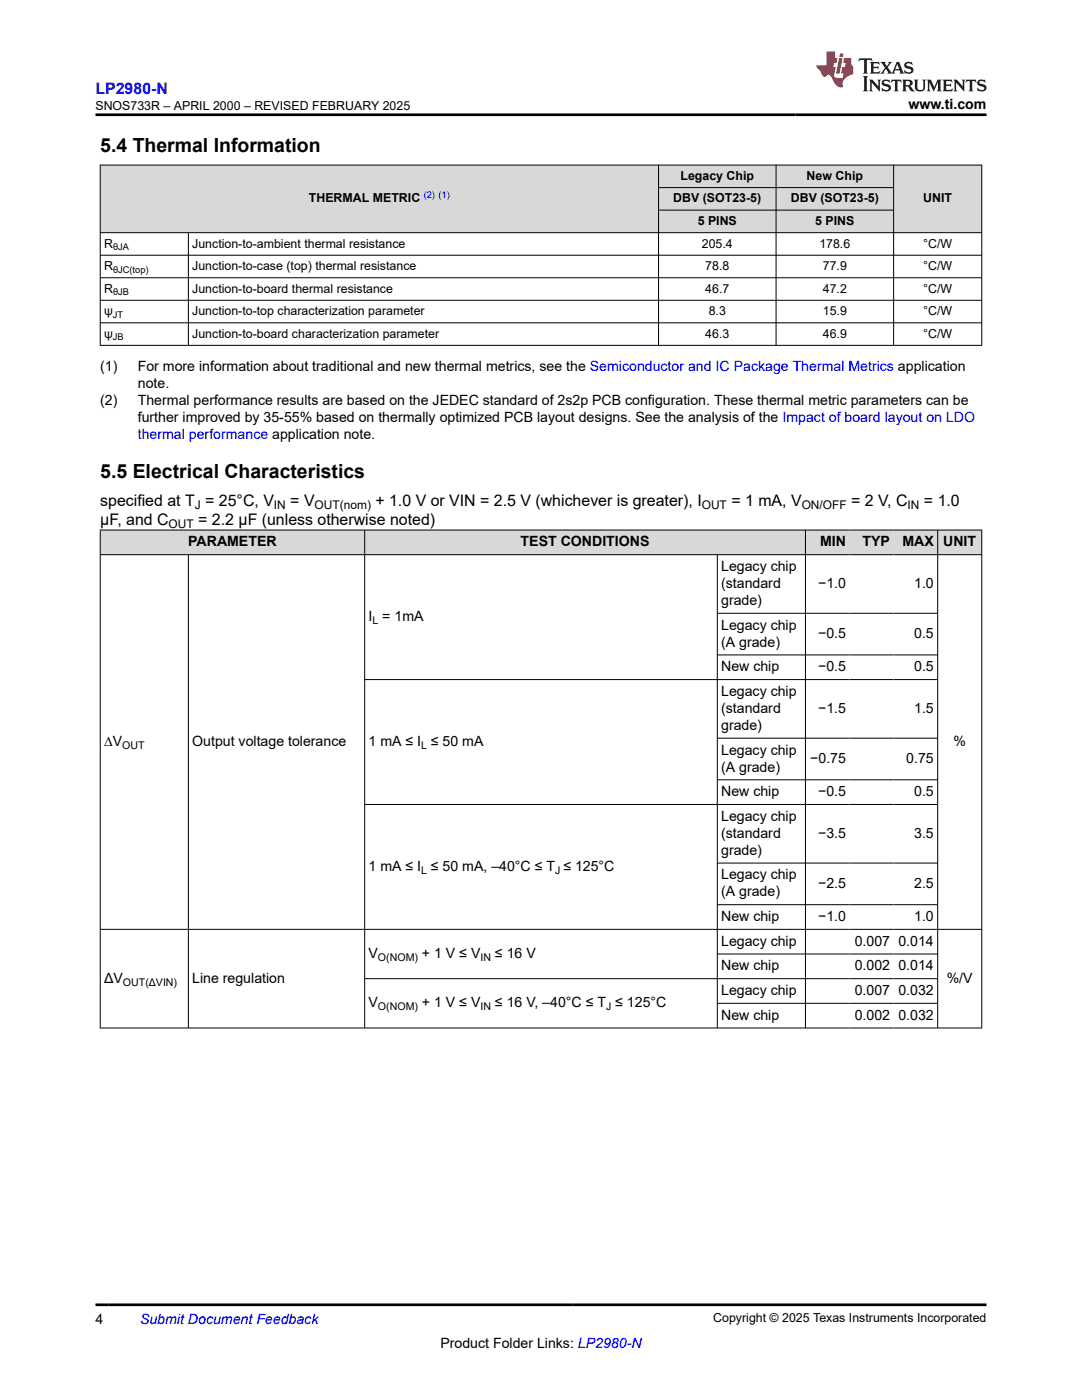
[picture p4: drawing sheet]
<svg xmlns="http://www.w3.org/2000/svg" width="216mm" height="279mm" viewBox="0 0 216 279" stroke-linecap="round" stroke-linejoin="round" font-family="sans-serif">
<defs><g id="words">
<g font-size="3.9">
<text x="20" y="30.3">5.4 Thermal Information</text>
<text x="20" y="95.5">5.5 Electrical Characteristics</text>
</g>
<text font-size="3.2" fill="#00f" x="19.1" y="18.7">LP2980-N</text>
<g font-size="3.2">
<text x="20" y="100.9">specified at T = 25°C, V</text>
<text x="57.9" y="100.9">= V</text>
<text x="74.9" y="100.9">+ 1.0 V or VIN = 2.5 V (whichever is greater), I</text>
<text x="145.9" y="100.9">= 1 mA, V</text>
<text x="169.8" y="100.9">= 2 V, C</text>
<text x="184.4" y="100.9">= 1.0</text>
<text x="20" y="104.7">µF, and C</text>
<text x="39.6" y="104.7">= 2.2 µF (unless otherwise noted)</text>
</g>
<g font-size="2.8">
<text x="181.3" y="21.8">www.ti.com</text>
<text x="20" y="74.1">(1)</text>
<text x="27.5" y="77.5">note.</text>
<text x="27.5" y="74.1">For more information about traditional and new thermal metrics, see the Semiconductor and IC Package Thermal Metrics application</text>
<text x="20" y="80.8">(2)</text>
<text x="27.5" y="80.8">Thermal performance results are based on the JEDEC standard of 2s2p PCB configuration. These thermal metric parameters can be</text>
<text x="27.5" y="84.2">further improved by 35-55% based on thermally optimized PCB layout designs. See the analysis of the Impact of board layout on LDO</text>
<text x="37.6" y="109.1">PARAMETER</text>
<text x="103.9" y="109.1">TEST CONDITIONS</text>
<text x="143.9" y="114">Legacy chip</text>
<text x="163.6" y="109.1">MIN</text>
<text x="172.1" y="109.1">TYP</text>
<text x="180.1" y="109.1">MAX</text>
<text x="188.2" y="109.1">UNIT</text>
<text x="143.9" y="117.4">(standard</text>
<text x="163.2" y="117.4">−1.0</text>
<text x="182.4" y="117.4">1.0</text>
<text x="73.5" y="124">I = 1mA</text>
<text x="143.9" y="120.7">grade)</text>
<text x="143.9" y="125.7">Legacy chip</text>
<text x="143.9" y="129.1">(A grade)</text>
<text x="163.2" y="127.4">−0.5</text>
<text x="182.4" y="127.4">0.5</text>
<text x="143.9" y="134">New chip</text>
<text x="163.2" y="134">−0.5</text>
<text x="182.4" y="134">0.5</text>
<text x="143.9" y="138.9">Legacy chip</text>
<text x="143.9" y="142.3">(standard</text>
<text x="163.2" y="142.3">−1.5</text>
<text x="182.4" y="142.3">1.5</text>
<text x="20.8" y="148.9">∆V</text>
<text x="38.4" y="148.9">Output voltage tolerance</text>
<text x="73.5" y="148.9">1 mA ≤ I ≤ 50 mA</text>
<text x="143.9" y="145.7">grade)</text>
<text x="190.2" y="148.9">%</text>
<text x="143.9" y="150.6">Legacy chip</text>
<text x="143.9" y="154">(A grade)</text>
<text x="161.7" y="152.3">−0.75</text>
<text x="180.8" y="152.3">0.75</text>
<text x="143.9" y="158.9">New chip</text>
<text x="163.2" y="158.9">−0.5</text>
<text x="182.4" y="158.9">0.5</text>
<text x="143.9" y="163.8">Legacy chip</text>
<text x="143.9" y="167.2">(standard</text>
<text x="163.2" y="167.2">−3.5</text>
<text x="182.4" y="167.2">3.5</text>
<text x="73.5" y="173.8">1 mA ≤ I ≤ 50 mA, –40°C ≤ T ≤ 125°C</text>
<text x="143.9" y="170.6">grade)</text>
<text x="143.9" y="175.5">Legacy chip</text>
<text x="143.9" y="178.9">(A grade)</text>
<text x="163.2" y="177.2">−2.5</text>
<text x="182.4" y="177.2">2.5</text>
<text x="143.9" y="183.8">New chip</text>
<text x="163.2" y="183.8">−1.0</text>
<text x="182.4" y="183.8">1.0</text>
<text x="73.5" y="191.2">V</text>
<text x="84.2" y="191.2">+ 1 V ≤ V</text>
<text x="98.8" y="191.2">≤ 16 V</text>
<text x="143.9" y="188.7">Legacy chip</text>
<text x="170.5" y="188.7">0.007</text>
<text x="179.3" y="188.7">0.014</text>
<text x="20.8" y="196.1">ΔV</text>
<text x="38.4" y="196.1">Line regulation</text>
<text x="143.9" y="193.7">New chip</text>
<text x="170.5" y="193.7">0.002</text>
<text x="179.3" y="193.7">0.014</text>
<text x="188.9" y="196.1">%/V</text>
<text x="73.5" y="201">V</text>
<text x="84.2" y="201">+ 1 V ≤ V</text>
<text x="98.8" y="201">≤ 16 V, –40°C ≤ T ≤ 125°C</text>
<text x="143.9" y="198.6">Legacy chip</text>
<text x="143.9" y="203.5">New chip</text>
<text x="170.5" y="198.6">0.007</text>
<text x="170.5" y="203.5">0.002</text>
<text x="179.3" y="198.6">0.032</text>
<text x="179.3" y="203.5">0.032</text>
<text x="19.1" y="264.2">4</text>
<text x="87.9" y="269">Product Folder Links: LP2980-N</text>
</g>
<g font-size="2.8" fill="#00f">
<text x="27.5" y="87.6">thermal performance application note.</text>
<text x="27.9" y="264.2">Submit Document Feedback</text>
</g>
<g font-size="2.5">
<text x="19.1" y="21.9">SNOS733R – APRIL 2000 – REVISED FEBRUARY 2025</text>
<text x="135.8" y="35.9">Legacy Chip</text>
<text x="161" y="35.9">New Chip</text>
<text x="61.6" y="40.4">THERMAL METRIC</text>
<text x="134.3" y="40.4">DBV (SOT23-5)</text>
<text x="157.8" y="40.4">DBV (SOT23-5)</text>
<text x="184.2" y="40.4">UNIT</text>
<text x="139.2" y="44.9">5 PINS</text>
<text x="162.7" y="44.9">5 PINS</text>
<text x="20.8" y="49.4">R</text>
<text x="20.8" y="53.9">R</text>
<text x="38.4" y="49.4">Junction-to-ambient thermal resistance</text>
<text x="38.4" y="53.9">Junction-to-case (top) thermal resistance</text>
<text x="140" y="49.4">205.4</text>
<text x="140.7" y="53.9">78.8</text>
<text x="163.5" y="49.4">178.6</text>
<text x="164.2" y="53.9">77.9</text>
<text x="184.2" y="49.4">°C/W</text>
<text x="184.2" y="53.9">°C/W</text>
<text x="20.8" y="58.4">R</text>
<text x="38.4" y="58.4">Junction-to-board thermal resistance</text>
<text x="140.7" y="58.4">46.7</text>
<text x="164.2" y="58.4">47.2</text>
<text x="184.2" y="58.4">°C/W</text>
<text x="20.8" y="62.9">ψ</text>
<text x="38.4" y="62.9">Junction-to-top characterization parameter</text>
<text x="141.4" y="62.9">8.3</text>
<text x="164.2" y="62.9">15.9</text>
<text x="184.2" y="62.9">°C/W</text>
<text x="20.8" y="67.4">ψ</text>
<text x="38.4" y="67.4">Junction-to-board characterization parameter</text>
<text x="140.7" y="67.4">46.3</text>
<text x="164.2" y="67.4">46.9</text>
<text x="184.2" y="67.4">°C/W</text>
<text x="142.3" y="263.9">Copyright © 2025 Texas Instruments Incorporated</text>
</g>
<g font-size="2.4">
<text x="38.9" y="101.6">J</text>
<text x="54.7" y="101.6">IN</text>
<text x="62.8" y="101.6">OUT(nom)</text>
<text x="140" y="101.6">OUT</text>
<text x="160" y="101.6">ON/OFF</text>
<text x="181.1" y="101.6">IN</text>
<text x="33.7" y="105.4">OUT</text>
</g>
<g font-size="2.1">
<text x="74.3" y="124.5">L</text>
<text x="24.4" y="149.5">OUT</text>
<text x="84" y="149.5">L</text>
<text x="84" y="174.4">L</text>
<text x="110.8" y="174.4">J</text>
<text x="75.4" y="191.8">O(NOM)</text>
<text x="95.9" y="191.8">IN</text>
<text x="24.5" y="196.7">OUT(ΔVIN)</text>
<text x="75.4" y="201.6">O(NOM)</text>
<text x="95.9" y="201.6">IN</text>
<text x="120.9" y="201.6">J</text>
</g>
<text font-size="1.9" fill="#00f" x="84.5" y="39.6">(2) (1)</text>
<g font-size="1.9">
<text x="22.6" y="49.9">θJA</text>
<text x="22.6" y="54.4">θJC(top)</text>
<text x="22.6" y="58.9">θJB</text>
<text x="22.5" y="63.4">JT</text>
<text x="22.5" y="67.9">JB</text>
</g>
</g></defs>
<g fill="#d8d8d8">
<path d="M20 32.9h175.9v4.5h-175.9z" fill-rule="evenodd"/>
<path d="M20.1 33h111.2v13.4h-111.2z" fill-rule="evenodd"/>
<path d="M131.5 33h23.3v4.4h-23.3z" fill-rule="evenodd"/>
<path d="M154.9 33h23.3v4.4h-23.3z" fill-rule="evenodd"/>
<path d="M178.4 33h17.4v13.4h-17.4z" fill-rule="evenodd"/>
<path d="M131.5 37.5h23.3v4.4h-23.3z" fill-rule="evenodd"/>
<path d="M154.9 37.5h23.3v4.4h-23.3z" fill-rule="evenodd"/>
<path d="M131.5 42h23.3v4.4h-23.3z" fill-rule="evenodd"/>
<path d="M154.9 42h23.3v4.4h-23.3z" fill-rule="evenodd"/>
</g>
<g fill="none" stroke="#000" stroke-width=".2">
<path d="M19.9 32.9h176.1M20 32.9v36.1M131.4 32.9v36.1M131.4 37.4h47M154.9 32.9v36.1M178.3 32.9v36.1M195.9 32.9v36.1M19.9 46.4h176.1M19.9 50.9h176.1M19.9 55.4h176.1M19.9 59.9h176.1M37.6 46.4v22.6"/>
<path d="M131.4 41.9h47M19.9 64.4h176.1M19.9 68.9h176.1"/>
</g>
<g fill="#d8d8d8">
<path d="M20 105.8h175.9v4.9h-175.9z" fill-rule="evenodd"/>
<path d="M20.1 105.8h52.6v4.8h-52.6z" fill-rule="evenodd"/>
<path d="M72.8 105.8h87.9v4.8h-87.9z" fill-rule="evenodd"/>
<path d="M160.8 105.8h8.7v4.8h-8.7z" fill-rule="evenodd"/>
<path d="M169.5 105.8h8.8v4.8h-8.8z" fill-rule="evenodd"/>
<path d="M178.3 105.8h8.7v4.8h-8.7z" fill-rule="evenodd"/>
<path d="M187.2 105.8h8.6v4.8h-8.6z" fill-rule="evenodd"/>
</g>
<g fill="none" stroke="#000" stroke-width=".2">
<path d="M19.9 105.8h176.1M19.9 110.7h176.1M20 105.7v99.5M37.6 110.7v94.5M72.8 105.7v99.5M143.1 110.7v94.5M160.7 105.7v99.5M187.1 105.7v99.5M195.9 105.7v99.5M72.8 135.6h114.4M143.1 122.4h44.1M143.1 130.7h44.1"/>
<path d="M143.1 147.3h44.1M143.1 155.6h44.1M143.1 172.2h44.1M187.2 160.5h-114.4M19.9 185.5h176.1M72.8 195.3h114.4M143.1 180.6h44.1M143.1 190.4h44.1M19.9 205.2h176.1M143.1 200.2h44.1"/>
</g>
<path d="M171.5 11.6l-.2 .6 .5-.2h.6v.1v2.2l-.2 .4h1l-.2-.4v-2.2v-.1h.5l.6 .2-.2-.6zM173.6 12.4l.2 .3v1.6l-.2 .4h1.9l.1-.6a1.08 1.08 0 0 1-1.3 .2v-.7h.6l.4 .2v-.7l-.4 .2h-.6v-.5l.2-.2a1 1 0 0 1 1 .3l-.1-.5zM175.7 12.4l.9 1.1-1 1.2h.9l-.2-.2 .5-.8 .4 .8-.2 .2h1.6l-.2-.2 .2-.5h.9l.1 .5-.1 .2h.9l-.2-.4-.8-1.9h-.5l-.9 2.1-.9-1.1 .9-1h-.8l.2 .2-.4 .6-.4-.6 .2-.2zM179 12.8l.4 1h-.7zM180.7 12.5a.65 .65 0 0 0-.2 .7 .65 .65 0 0 0 .6 .5l.6 .1 .1 .3a.79 .79 0 0 1-.7 .4 .79 .79 0 0 1-.7-.5l.1 .7 .2-.1a.93 .93 0 0 0 1.1 0 .93 .93 0 0 0 .4-.9 1.46 1.46 0 0 0-1.2-.6l-.1-.3a1.09 1.09 0 0 1 1.2 .2l-.2-.6-.1 .1-.5-.2zM172.2 15.2l.2 .4v2.2l-.2 .4h1l-.2-.4v-2.2l.2-.4zM173.4 15.9l.2 .4v1.5l-.2 .4h.8l-.3-.4 .1-1.3 1.6 1.8v-2l.2-.4h-.7l.1 .2 .1 1.1-1.2-1.3zM176.2 16a.65 .65 0 0 0-.2 .8 .65 .65 0 0 0 .6 .4l.6 .2 .1 .2a.79 .79 0 0 1-.7 .4 .79 .79 0 0 1-.7-.5l.1 .7 .2-.1a.93 .93 0 0 0 1.1 .1 .93 .93 0 0 0 .4-1 1.46 1.46 0 0 0-1.2-.5l-.1-.4a1.09 1.09 0 0 1 1.2 .2l-.1-.6-.2 .1-.5-.1zM177.9 15.9l-.1 .6a.63 .63 0 0 1 .8-.3v1.6l-.3 .4h1l-.2-.4v-1.6a.66 .66 0 0 1 .8 .3l-.1-.6zM180 15.9l.2 .4v1.5l-.2 .4h1l-.2-.2-.1-.7h.5l.1 .2a.79 .79 0 0 0 1.2 .6l-1-.9a.61 .61 0 0 0 .6-.6 .61 .61 0 0 0-.5-.7zM180.8 16.2h.1a.47 .47 0 0 1 .5 .1 .47 .47 0 0 1 .1 .5l-.1 .1-.7 .1zM182.3 15.9l.2 .2a2.27 2.27 0 0 0 .4 2 1.04 1.04 0 0 0 1.7-.7v-1.3l.2-.2h-.8l.2 .4v1.1a.6 .6 0 0 1-.6 .6 .6 .6 0 0 1-.6-.6v-1.1l.3-.4zM184.9 15.9l.2 .4v1.5l-.2 .4h.8l-.3-.4v-1.4l.9 1.9 .9-1.9v1.4l-.3 .4h1l-.2-.4v-1.5l.2-.4h-.8l-.7 1.5-.6-1.5zM188.1 15.9l.2 .4v1.5l-.2 .4h1.9l.1-.6a1.09 1.09 0 0 1-1.3 .2v-.7h.6l.4 .2v-.6l-.4 .2h-.6v-.6l.2-.1a1.01 1.01 0 0 1 1 .3l-.1-.6zM190.2 15.9l.3 .4v1.5l-.3 .4h.8l-.2-.4v-1.3l1.6 1.8v-2l.2-.4h-.7l.2 .2v1.1l-1.2-1.3zM192.8 15.9l-.1 .6a.63 .63 0 0 1 .8-.3v1.6l-.3 .4h1l-.2-.4v-1.6a.66 .66 0 0 1 .8 .3l-.1-.6zM195.2 16a.65 .65 0 0 0-.2 .8 .65 .65 0 0 0 .6 .4l.6 .2 .2 .2a.79 .79 0 0 1-.7 .4 .79 .79 0 0 1-.7-.5l.1 .7 .2-.1a.93 .93 0 0 0 1 .1 .93 .93 0 0 0 .5-1 1.46 1.46 0 0 0-1.3-.5v-.4a1.09 1.09 0 0 1 1.2 .2l-.2-.6-.2 .1-.5-.1z" fill="#231f20"/>
<path d="M164.9 10.3v2.7h-2l.1 .4 .8 1a.95 .95 0 0 0 1 .9 .59 .59 0 0 1 .5-.4 .59 .59 0 0 1 .5 .3l.4 .8a1.59 1.59 0 0 0 2.1 1.4 1.61 1.61 0 0 1 1-2.3l1-.3-.1-1.5a1.59 1.59 0 0 1-.3-1.7h-1.5l-.2 .9h.6l-.2 .9h-.5l-.2 .9v.3l.4 .1-.1 .9h-.7a.73 .73 0 0 1-1-.7l.3-1.5h-.5l.1-.9h.5l.2-.9h-.5v-1.3zM167.4 11.6l-.6 3.1h.7l.6-3.1zM167.6 10.7l-.1 .6h.7l.1-.6z" fill="#ed1c24"/>
<path d="M19.1 22.9h177.8M19.1 260.4h177.8" fill="none" stroke="#000" stroke-width=".53"/>
<use href="#words"/>
</svg>
